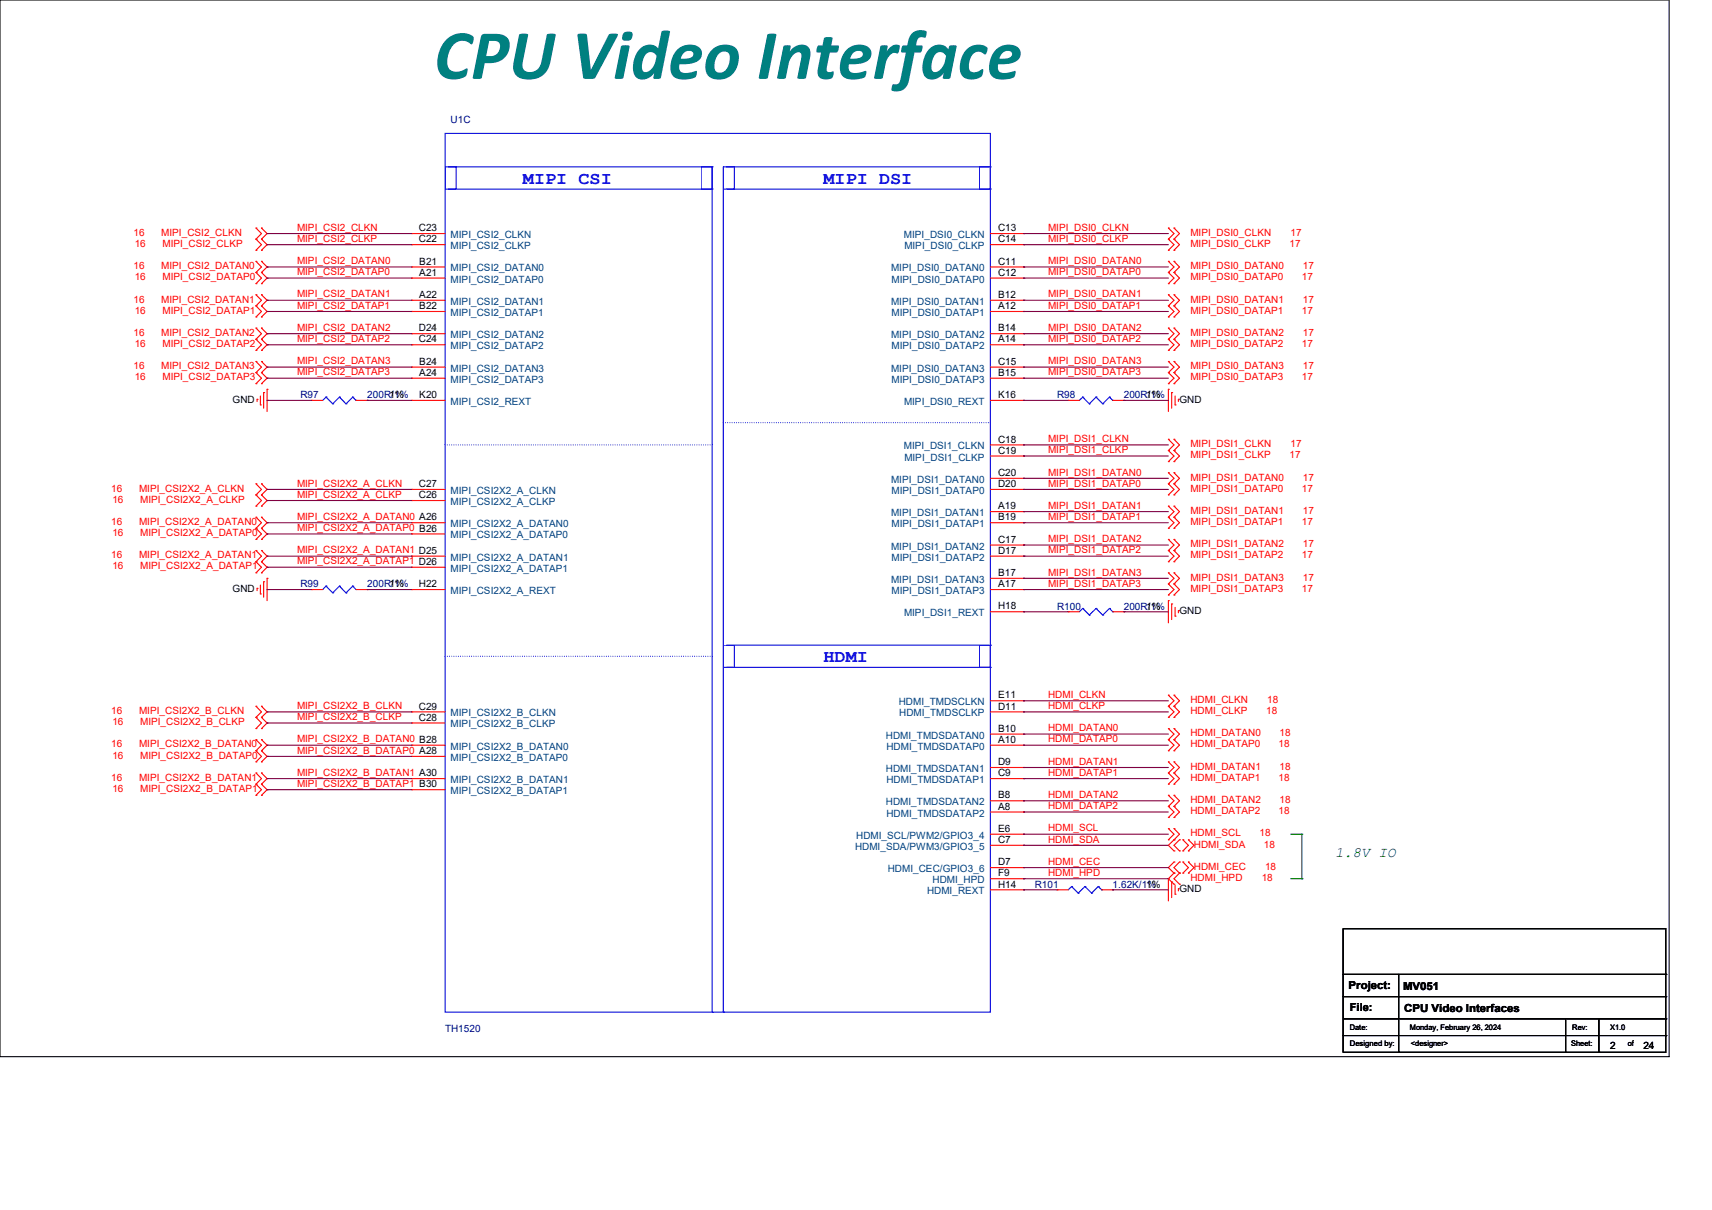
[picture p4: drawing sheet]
<svg xmlns="http://www.w3.org/2000/svg" width="297mm" height="210mm" viewBox="0 0 297 210" stroke-linecap="round" stroke-linejoin="round" font-family="sans-serif">
<defs><g id="words">
<text font-size="12.3" fill="#008080" x="75.3" y="13.7">CPU Video Interface</text>
<g font-size="3.1" fill="#00f">
<text x="90.7" y="31.9">MIPI CSI</text>
<text x="142.9" y="31.9">MIPI DSI</text>
<text x="142.9" y="114.9">HDMI</text>
</g>
<text font-size="2.5" fill="#008000" x="231.7" y="148.8">1.8V IO</text>
<g font-size="1.9">
<text x="233.9" y="171.7">Project:</text>
<text x="243.4" y="171.9">MV051</text>
<text x="234.2" y="175.5">File:</text>
<text x="243.6" y="175.7">CPU Video Interfaces</text>
</g>
<g font-size="1.7" fill="#000080">
<text x="78.2" y="21.4">U1C</text>
<text x="52.1" y="69.1">R97</text>
<text x="63.7" y="69.1">200R/1%</text>
<text x="183.4" y="69.1">R98</text>
<text x="194.9" y="69.1">200R/1%</text>
<text x="52.1" y="101.9">R99</text>
<text x="63.7" y="101.9">200R/1%</text>
<text x="183.4" y="105.8">R100</text>
<text x="194.9" y="105.8">200R/1%</text>
<text x="179.5" y="154.1">R101</text>
<text x="193" y="154.1">1.62K/1%</text>
<text x="77.2" y="179.1">TH1520</text>
</g>
<g font-size="1.7" fill="#f00">
<text x="23.2" y="40.9">16</text>
<text x="28" y="40.9">MIPI_CSI2_CLKN</text>
<text x="51.5" y="40">MIPI_CSI2_CLKN</text>
<text x="51.5" y="42">MIPI_CSI2_CLKP</text>
<text x="181.8" y="40">MIPI_DSI0_CLKN</text>
<text x="181.8" y="42">MIPI_DSI0_CLKP</text>
<text x="206.5" y="40.9">MIPI_DSI0_CLKN</text>
<text x="223.9" y="40.9">17</text>
<text x="23.2" y="46.7">16</text>
<text x="23.4" y="42.9">16</text>
<text x="28" y="46.7">MIPI_CSI2_DATAN0</text>
<text x="28.2" y="42.9">MIPI_CSI2_CLKP</text>
<text x="51.5" y="45.8">MIPI_CSI2_DATAN0</text>
<text x="51.5" y="47.8">MIPI_CSI2_DATAP0</text>
<text x="181.8" y="45.8">MIPI_DSI0_DATAN0</text>
<text x="181.8" y="47.8">MIPI_DSI0_DATAP0</text>
<text x="206.5" y="42.9">MIPI_DSI0_CLKP</text>
<text x="206.5" y="46.7">MIPI_DSI0_DATAN0</text>
<text x="223.7" y="42.9">17</text>
<text x="226" y="46.7">17</text>
<text x="23.2" y="52.5">16</text>
<text x="23.4" y="48.6">16</text>
<text x="28" y="52.5">MIPI_CSI2_DATAN1</text>
<text x="28.2" y="48.6">MIPI_CSI2_DATAP0</text>
<text x="51.5" y="51.6">MIPI_CSI2_DATAN1</text>
<text x="51.5" y="53.6">MIPI_CSI2_DATAP1</text>
<text x="181.8" y="51.6">MIPI_DSI0_DATAN1</text>
<text x="181.8" y="53.6">MIPI_DSI0_DATAP1</text>
<text x="206.5" y="48.6">MIPI_DSI0_DATAP0</text>
<text x="206.5" y="52.5">MIPI_DSI0_DATAN1</text>
<text x="225.8" y="48.6">17</text>
<text x="226" y="52.5">17</text>
<text x="23.2" y="58.3">16</text>
<text x="23.4" y="54.4">16</text>
<text x="28" y="58.3">MIPI_CSI2_DATAN2</text>
<text x="28.2" y="54.4">MIPI_CSI2_DATAP1</text>
<text x="51.5" y="57.4">MIPI_CSI2_DATAN2</text>
<text x="51.5" y="59.4">MIPI_CSI2_DATAP2</text>
<text x="181.8" y="57.4">MIPI_DSI0_DATAN2</text>
<text x="181.8" y="59.4">MIPI_DSI0_DATAP2</text>
<text x="206.5" y="54.4">MIPI_DSI0_DATAP1</text>
<text x="206.5" y="58.3">MIPI_DSI0_DATAN2</text>
<text x="225.8" y="54.4">17</text>
<text x="226" y="58.3">17</text>
<text x="23.2" y="64.1">16</text>
<text x="23.4" y="60.2">16</text>
<text x="28" y="64.1">MIPI_CSI2_DATAN3</text>
<text x="28.2" y="60.2">MIPI_CSI2_DATAP2</text>
<text x="51.5" y="63.2">MIPI_CSI2_DATAN3</text>
<text x="51.5" y="65.2">MIPI_CSI2_DATAP3</text>
<text x="181.8" y="63.2">MIPI_DSI0_DATAN3</text>
<text x="181.8" y="65.2">MIPI_DSI0_DATAP3</text>
<text x="206.5" y="60.2">MIPI_DSI0_DATAP2</text>
<text x="206.5" y="64.1">MIPI_DSI0_DATAN3</text>
<text x="225.8" y="60.2">17</text>
<text x="226" y="64.1">17</text>
<text x="23.4" y="66">16</text>
<text x="28.2" y="66">MIPI_CSI2_DATAP3</text>
<text x="206.5" y="66">MIPI_DSI0_DATAP3</text>
<text x="225.8" y="66">17</text>
<text x="181.8" y="76.7">MIPI_DSI1_CLKN</text>
<text x="206.5" y="77.6">MIPI_DSI1_CLKN</text>
<text x="223.9" y="77.6">17</text>
<text x="181.8" y="78.7">MIPI_DSI1_CLKP</text>
<text x="181.8" y="82.5">MIPI_DSI1_DATAN0</text>
<text x="206.5" y="79.5">MIPI_DSI1_CLKP</text>
<text x="206.5" y="83.4">MIPI_DSI1_DATAN0</text>
<text x="223.7" y="79.5">17</text>
<text x="226" y="83.4">17</text>
<text x="19.3" y="85.3">16</text>
<text x="19.5" y="87.2">16</text>
<text x="24.1" y="85.3">MIPI_CSI2X2_A_CLKN</text>
<text x="24.3" y="87.2">MIPI_CSI2X2_A_CLKP</text>
<text x="51.5" y="84.5">MIPI_CSI2X2_A_CLKN</text>
<text x="51.5" y="86.4">MIPI_CSI2X2_A_CLKP</text>
<text x="181.8" y="84.5">MIPI_DSI1_DATAP0</text>
<text x="181.8" y="88.3">MIPI_DSI1_DATAN1</text>
<text x="206.5" y="85.3">MIPI_DSI1_DATAP0</text>
<text x="206.5" y="89.2">MIPI_DSI1_DATAN1</text>
<text x="225.8" y="85.3">17</text>
<text x="226" y="89.2">17</text>
<text x="19.3" y="91.1">16</text>
<text x="19.5" y="93">16</text>
<text x="24.1" y="91.1">MIPI_CSI2X2_A_DATAN0</text>
<text x="24.3" y="93">MIPI_CSI2X2_A_DATAP0</text>
<text x="51.5" y="90.2">MIPI_CSI2X2_A_DATAN0 A26</text>
<text x="51.5" y="92.2">MIPI_CSI2X2_A_DATAP0 B26</text>
<text x="181.8" y="90.2">MIPI_DSI1_DATAP1</text>
<text x="181.8" y="94.1">MIPI_DSI1_DATAN2</text>
<text x="206.5" y="91.1">MIPI_DSI1_DATAP1</text>
<text x="206.5" y="95">MIPI_DSI1_DATAN2</text>
<text x="225.8" y="91.1">17</text>
<text x="226" y="95">17</text>
<text x="19.3" y="96.9">16</text>
<text x="19.5" y="98.8">16</text>
<text x="24.1" y="96.9">MIPI_CSI2X2_A_DATAN1</text>
<text x="24.3" y="98.8">MIPI_CSI2X2_A_DATAP1</text>
<text x="51.5" y="96">MIPI_CSI2X2_A_DATAN1 D25</text>
<text x="51.5" y="98">MIPI_CSI2X2_A_DATAP1 D26</text>
<text x="181.8" y="96">MIPI_DSI1_DATAP2</text>
<text x="181.8" y="99.9">MIPI_DSI1_DATAN3</text>
<text x="181.8" y="101.8">MIPI_DSI1_DATAP3</text>
<text x="206.5" y="96.9">MIPI_DSI1_DATAP2</text>
<text x="206.5" y="100.8">MIPI_DSI1_DATAN3</text>
<text x="225.8" y="96.9">17</text>
<text x="226" y="100.8">17</text>
<text x="206.5" y="102.7">MIPI_DSI1_DATAP3</text>
<text x="225.8" y="102.7">17</text>
<text x="19.3" y="123.9">16</text>
<text x="19.5" y="125.9">16</text>
<text x="24.1" y="123.9">MIPI_CSI2X2_B_CLKN</text>
<text x="24.3" y="125.9">MIPI_CSI2X2_B_CLKP</text>
<text x="51.5" y="123.1">MIPI_CSI2X2_B_CLKN</text>
<text x="51.5" y="125">MIPI_CSI2X2_B_CLKP</text>
<text x="181.8" y="121.1">HDMI_CLKN</text>
<text x="181.8" y="123.1">HDMI_CLKP</text>
<text x="206.5" y="122">HDMI_CLKN</text>
<text x="206.5" y="123.9">HDMI_CLKP</text>
<text x="219.7" y="123.9">18</text>
<text x="219.9" y="122">18</text>
<text x="19.3" y="129.7">16</text>
<text x="19.5" y="131.7">16</text>
<text x="24.1" y="129.7">MIPI_CSI2X2_B_DATAN0</text>
<text x="24.3" y="131.7">MIPI_CSI2X2_B_DATAP0</text>
<text x="51.5" y="128.8">MIPI_CSI2X2_B_DATAN0 B28</text>
<text x="51.5" y="130.8">MIPI_CSI2X2_B_DATAP0 A28</text>
<text x="181.8" y="126.9">HDMI_DATAN0</text>
<text x="181.8" y="128.8">HDMI_DATAP0</text>
<text x="206.5" y="127.8">HDMI_DATAN0</text>
<text x="206.5" y="129.7">HDMI_DATAP0</text>
<text x="221.8" y="129.7">18</text>
<text x="222" y="127.8">18</text>
<text x="19.3" y="135.5">16</text>
<text x="19.5" y="137.4">16</text>
<text x="24.1" y="135.5">MIPI_CSI2X2_B_DATAN1</text>
<text x="24.3" y="137.4">MIPI_CSI2X2_B_DATAP1</text>
<text x="51.5" y="134.6">MIPI_CSI2X2_B_DATAN1 A30</text>
<text x="51.5" y="136.6">MIPI_CSI2X2_B_DATAP1 B30</text>
<text x="181.8" y="132.7">HDMI_DATAN1</text>
<text x="181.8" y="134.6">HDMI_DATAP1</text>
<text x="206.5" y="133.6">HDMI_DATAN1</text>
<text x="206.5" y="135.5">HDMI_DATAP1</text>
<text x="221.8" y="135.5">18</text>
<text x="222" y="133.6">18</text>
<text x="181.8" y="138.5">HDMI_DATAN2</text>
<text x="181.8" y="140.4">HDMI_DATAP2</text>
<text x="206.5" y="139.4">HDMI_DATAN2</text>
<text x="206.5" y="141.3">HDMI_DATAP2</text>
<text x="221.8" y="141.3">18</text>
<text x="222" y="139.4">18</text>
<text x="181.8" y="144.3">HDMI_SCL</text>
<text x="181.8" y="146.2">HDMI_SDA</text>
<text x="206.5" y="145.2">HDMI_SCL</text>
<text x="207.1" y="147.1">HDMI_SDA</text>
<text x="218.5" y="145.2">18</text>
<text x="219.3" y="147.1">18</text>
<text x="181.8" y="150.1">HDMI_CEC</text>
<text x="181.8" y="152">HDMI_HPD</text>
<text x="206.5" y="152.9">HDMI_HPD</text>
<text x="207.1" y="151">HDMI_CEC</text>
<text x="218.9" y="152.9">18</text>
<text x="219.5" y="151">18</text>
</g>
<g font-size="1.7">
<text x="72.7" y="40.1">C23</text>
<text x="173.1" y="40.1">C13</text>
<text x="72.7" y="42.1">C22</text>
<text x="72.7" y="45.9">B21</text>
<text x="72.7" y="47.9">A21</text>
<text x="173.1" y="42.1">C14</text>
<text x="173.1" y="47.9">C12</text>
<text x="173.1" y="45.9">C11</text>
<text x="72.7" y="53.7">B22</text>
<text x="72.7" y="51.7">A22</text>
<text x="173.1" y="51.7">B12</text>
<text x="173.1" y="53.7">A12</text>
<text x="72.7" y="57.5">D24</text>
<text x="72.7" y="59.4">C24</text>
<text x="173.1" y="57.5">B14</text>
<text x="173.1" y="59.4">A14</text>
<text x="72.7" y="63.3">B24</text>
<text x="72.7" y="65.2">A24</text>
<text x="173.1" y="65.2">B15</text>
<text x="173.1" y="63.3">C15</text>
<text x="40.3" y="69.9">GND</text>
<text x="67.6" y="69.1">1%</text>
<text x="72.7" y="69.1">K20</text>
<text x="173.1" y="69.1">K16</text>
<text x="198.8" y="69.1">1%</text>
<text x="204.6" y="69.9">GND</text>
<text x="173.1" y="76.8">C18</text>
<text x="173.1" y="82.6">C20</text>
<text x="173.1" y="78.7">C19</text>
<text x="72.7" y="84.5">C27</text>
<text x="72.7" y="86.5">C26</text>
<text x="173.1" y="84.5">D20</text>
<text x="173.1" y="88.4">A19</text>
<text x="173.1" y="90.3">B19</text>
<text x="173.1" y="94.2">C17</text>
<text x="67.6" y="101.9">1%</text>
<text x="72.7" y="101.9">H22</text>
<text x="173.1" y="96.1">D17</text>
<text x="173.1" y="100">B17</text>
<text x="173.1" y="101.9">A17</text>
<text x="40.3" y="102.7">GND</text>
<text x="173.1" y="105.8">H18</text>
<text x="198.8" y="105.8">1%</text>
<text x="204.6" y="106.6">GND</text>
<text x="72.7" y="123.1">C29</text>
<text x="72.7" y="125.1">C28</text>
<text x="173.1" y="121.2">E11</text>
<text x="173.1" y="123.1">D11</text>
<text x="173.1" y="127">B10</text>
<text x="173.1" y="128.9">A10</text>
<text x="173.1" y="132.8">D9</text>
<text x="173.1" y="134.7">C9</text>
<text x="173.1" y="138.6">B8</text>
<text x="173.1" y="140.5">A8</text>
<text x="173.1" y="144.4">E6</text>
<text x="173.1" y="146.3">C7</text>
<text x="173.1" y="150.2">D7</text>
<text x="173.1" y="152.1">F9</text>
<text x="173.1" y="154">H14</text>
<text x="198.8" y="154.1">1%</text>
<text x="204.6" y="154.8">GND</text>
<text x="279.3" y="182">2</text>
<text x="285.1" y="182">24</text>
</g>
<g font-size="1.7" fill="#004080">
<text x="78.2" y="41.3">MIPI_CSI2_CLKN</text>
<text x="156.8" y="41.3">MIPI_DSI0_CLKN</text>
<text x="78.2" y="47.1">MIPI_CSI2_DATAN0</text>
<text x="78.2" y="43.2">MIPI_CSI2_CLKP</text>
<text x="154.6" y="47.1">MIPI_DSI0_DATAN0</text>
<text x="156.9" y="43.2">MIPI_DSI0_CLKP</text>
<text x="78.2" y="49">MIPI_CSI2_DATAP0</text>
<text x="78.2" y="52.9">MIPI_CSI2_DATAN1</text>
<text x="154.6" y="52.9">MIPI_DSI0_DATAN1</text>
<text x="154.7" y="49">MIPI_DSI0_DATAP0</text>
<text x="78.2" y="58.7">MIPI_CSI2_DATAN2</text>
<text x="78.2" y="54.8">MIPI_CSI2_DATAP1</text>
<text x="154.6" y="58.7">MIPI_DSI0_DATAN2</text>
<text x="154.7" y="54.8">MIPI_DSI0_DATAP1</text>
<text x="78.2" y="60.6">MIPI_CSI2_DATAP2</text>
<text x="78.2" y="64.5">MIPI_CSI2_DATAN3</text>
<text x="154.6" y="64.5">MIPI_DSI0_DATAN3</text>
<text x="154.7" y="60.6">MIPI_DSI0_DATAP2</text>
<text x="78.2" y="66.4">MIPI_CSI2_DATAP3</text>
<text x="78.2" y="70.3">MIPI_CSI2_REXT</text>
<text x="154.7" y="66.4">MIPI_DSI0_DATAP3</text>
<text x="156.8" y="70.3">MIPI_DSI0_REXT</text>
<text x="156.8" y="78">MIPI_DSI1_CLKN</text>
<text x="154.6" y="83.8">MIPI_DSI1_DATAN0</text>
<text x="156.9" y="79.9">MIPI_DSI1_CLKP</text>
<text x="78.2" y="85.7">MIPI_CSI2X2_A_CLKN</text>
<text x="78.2" y="87.7">MIPI_CSI2X2_A_CLKP</text>
<text x="154.6" y="89.6">MIPI_DSI1_DATAN1</text>
<text x="154.7" y="85.7">MIPI_DSI1_DATAP0</text>
<text x="78.2" y="93.5">MIPI_CSI2X2_A_DATAP0</text>
<text x="78.2" y="91.5">MIPI_CSI2X2_A_DATAN0</text>
<text x="154.6" y="95.4">MIPI_DSI1_DATAN2</text>
<text x="154.7" y="91.5">MIPI_DSI1_DATAP1</text>
<text x="78.2" y="99.2">MIPI_CSI2X2_A_DATAP1</text>
<text x="78.2" y="97.3">MIPI_CSI2X2_A_DATAN1</text>
<text x="154.6" y="101.2">MIPI_DSI1_DATAN3</text>
<text x="154.7" y="97.3">MIPI_DSI1_DATAP2</text>
<text x="78.2" y="103.1">MIPI_CSI2X2_A_REXT</text>
<text x="154.7" y="103.1">MIPI_DSI1_DATAP3</text>
<text x="156.8" y="107">MIPI_DSI1_REXT</text>
<text x="78.2" y="124.3">MIPI_CSI2X2_B_CLKN</text>
<text x="155.9" y="122.4">HDMI_TMDSCLKN</text>
<text x="156" y="124.3">HDMI_TMDSCLKP</text>
<text x="78.2" y="126.3">MIPI_CSI2X2_B_CLKP</text>
<text x="78.2" y="130.1">MIPI_CSI2X2_B_DATAN0</text>
<text x="153.7" y="128.2">HDMI_TMDSDATAN0</text>
<text x="153.8" y="130.1">HDMI_TMDSDATAP0</text>
<text x="78.2" y="137.8">MIPI_CSI2X2_B_DATAP1</text>
<text x="78.2" y="135.9">MIPI_CSI2X2_B_DATAN1</text>
<text x="78.2" y="132.1">MIPI_CSI2X2_B_DATAP0</text>
<text x="153.7" y="134">HDMI_TMDSDATAN1</text>
<text x="153.8" y="135.9">HDMI_TMDSDATAP1</text>
<text x="153.7" y="139.8">HDMI_TMDSDATAN2</text>
<text x="153.8" y="141.7">HDMI_TMDSDATAP2</text>
<text x="148.3" y="147.5">HDMI_SDA/PWM3/GPIO3_5</text>
<text x="148.5" y="145.6">HDMI_SCL/PWM2/GPIO3_4</text>
<text x="154" y="151.4">HDMI_CEC/GPIO3_6</text>
<text x="160.8" y="155.2">HDMI_REXT</text>
<text x="161.8" y="153.3">HDMI_HPD</text>
</g>
<g font-size="1.3">
<text x="234.2" y="178.8">Date:</text>
<text x="244.6" y="178.8">Monday, February 26, 2024</text>
<text x="272.8" y="178.8">Rev:</text>
<text x="279.3" y="178.8">X1.0</text>
<text x="234.2" y="181.5">Designed by:</text>
<text x="244.8" y="181.5">&lt;designer&gt;</text>
<text x="272.6" y="181.5">Sheet:</text>
<text x="282.4" y="181.5">of</text>
</g>
</g></defs>
<g fill="none" stroke="#000" stroke-width=".19">
<path d="M0 0h289.6v183.4h-289.6zM233 161.2h56v21.4h-56zM233 169.1h56M233 173h56M233 176.8h56M233 179.7h56M242.7 169.1v13.5M271.6 176.8v5.8M277.4 176.8v5.8M289 169.1h.1M289 173h.1M289 176.8h.1"/>
<path d="M289 179.7h.1M242.7 182.6h.1M271.6 182.6h.1M277.4 182.6h.1"/>
</g>
<path d="M223.9 152.5h1.9M223.9 144.8h1.9M225.8 152.5h.1M225.8 144.8h.1M225.8 144.8v7.7" fill="none" stroke="#008000" stroke-width=".19"/>
<g fill="none" stroke="#f00" stroke-width=".19">
<path d="M44.4 39.6h.1M44.4 39.6l1 .9-1 1M45.4 39.6h.1M45.4 39.6l.9 .9-.9 1M202.7 39.6h.1M202.7 39.6l1 .9-1 1M203.7 39.6h.1M203.7 39.6l.9 .9-.9 1M44.4 47.3h.1M44.4 45.4h.1M44.4 49.2h.1M44.4 53.1h.1"/>
<path d="M44.4 51.2h.1M44.4 55h.1M44.4 58.9h.1M44.4 56.9h.1M44.4 41.5h.1M44.4 43.4h.1M44.4 45.4l1 .9-1 1M44.4 47.3l1 1-1 .9M44.4 51.2l1 .9-1 1M44.4 53.1l1 1-1 .9M44.4 56.9l1 1-1 1M44.4 58.9l1 .9-1 1"/>
<path d="M44.4 41.5l1 1-1 .9M45.4 45.4h.1M45.4 47.3h.1M45.4 49.2h.1M45.4 51.2h.1M45.4 53.1h.1M45.4 55h.1M45.4 56.9h.1M45.4 58.9h.1M45.4 41.5h.1M45.4 43.4h.1M45.4 45.4l.9 .9-.9 1"/>
<path d="M45.4 47.3l.9 1-.9 .9M45.4 51.2l.9 .9-.9 1M45.4 53.1l.9 1-.9 .9M45.4 56.9l.9 1-.9 1M45.4 58.9l.9 .9-.9 1M45.4 41.5l.9 1-.9 .9M71.4 57.9h.1M71.4 59.8h.1M71.4 46.3h.1M71.4 40.5h.1M71.4 54.1h.1M71.4 48.3h.1"/>
<path d="M71.4 42.5h.1M71.4 52.1h.1M71.4 57.9h5.8M71.4 59.8h5.8M71.4 46.3h5.8M71.4 40.5h5.8M71.4 54.1h5.8M71.4 48.3h5.8M71.4 42.5h5.8M71.4 52.1h5.8M171.8 57.9h5.8M171.8 59.8h5.8"/>
<path d="M171.8 46.3h5.8M171.8 40.5h5.8M171.8 54.1h5.8M171.8 48.3h5.8M171.8 42.5h5.8M171.8 52.1h5.8M177.6 42.5h.1M177.6 40.5h.1M177.6 52.1h.1M177.6 48.3h.1M177.6 57.9h.1M177.6 54.1h.1"/>
<path d="M177.6 46.3h.1M177.6 59.8h.1M202.7 41.5h.1M202.7 43.4h.1M202.7 45.4h.1M202.7 47.3h.1M202.7 49.2h.1M202.7 51.2h.1M202.7 53.1h.1M202.7 55h.1M202.7 56.9h.1M202.7 58.9h.1"/>
<path d="M202.7 41.5l1 1-1 .9M202.7 45.4l1 .9-1 1M202.7 47.3l1 1-1 .9M202.7 51.2l1 .9-1 1M202.7 53.1l1 1-1 .9M202.7 56.9l1 1-1 1M202.7 58.9l1 .9-1 1M203.7 41.5h.1M203.7 43.4h.1M203.7 45.4h.1M203.7 47.3h.1M203.7 49.2h.1"/>
<path d="M203.7 51.2h.1M203.7 53.1h.1M203.7 55h.1M203.7 56.9h.1M203.7 58.9h.1M203.7 41.5l.9 1-.9 .9M203.7 45.4l.9 .9-.9 1M203.7 47.3l.9 1-.9 .9M203.7 51.2l.9 .9-.9 1M203.7 53.1l.9 1-.9 .9M203.7 56.9l.9 1-.9 1M203.7 58.9l.9 .9-.9 1"/>
<path d="M44.4 60.8h.1M44.4 64.7h.1M44.4 62.7h.1M44.4 66.6h.1M44.4 62.7l1 1-1 1M44.4 64.7l1 .9-1 1M44.6 69.3h.1M44.6 69.3v.4M45.2 70.3h.1M45.2 68.7v1.6M45.4 60.8h.1M45.4 62.7h.1"/>
<path d="M45.4 64.7h.1M45.4 66.6h.1M45.4 62.7l.9 1-.9 1M45.4 64.7l.9 .9-.9 1M45.7 68.1h.1M45.7 68.1v2.7M46.3 67.6h.1M46.3 67.6v3.8M54.1 69.5h.1M54.1 69.5h1.9M61.8 69.5h1.9M63.7 69.5h.1"/>
<path d="M71.4 63.7h.1M71.4 65.6h.1M71.4 69.5h.1M71.4 63.7h5.8M71.4 65.6h5.8M71.4 69.5h5.8M171.8 63.7h5.8M171.8 65.6h5.8M171.8 69.5h5.8M171.8 79.1h5.8M171.8 77.2h5.8M177.6 65.6h.1"/>
<path d="M177.6 63.7h.1M177.6 69.5h.1M177.6 79.1h.1M177.6 77.2h.1M185.3 69.5h.1M185.3 69.5h1.9M193 69.5h2M195 69.5h.1M202.7 67.6h.1M202.7 60.8h.1M202.7 62.7h.1M202.7 64.7h.1"/>
<path d="M202.7 66.6h.1M202.7 76.2h.1M202.7 78.2h.1M202.7 67.6v3.8M202.7 62.7l1 1-1 1M202.7 64.7l1 .9-1 1M202.7 76.2l1 1-1 1M202.7 78.2l1 .9-1 1M203.3 68.1h.1M203.3 68.1v2.7M203.7 60.8h.1M203.7 62.7h.1"/>
<path d="M203.7 64.7h.1M203.7 66.6h.1M203.7 76.2h.1M203.7 78.2h.1M203.7 62.7l.9 1-.9 1M203.7 64.7l.9 .9-.9 1M203.7 76.2l.9 1-.9 1M203.7 78.2l.9 .9-.9 1M203.9 70.3h.1M203.9 68.7v1.6M204.4 69.3h.1M204.4 69.3v.4"/>
<path d="M44.4 91.7h.1M44.4 89.8h.1M44.4 93.6h.1M44.4 97.5h.1M44.4 95.5h.1M44.4 99.4h.1M44.4 85.9h.1M44.4 84h.1M44.4 87.8h.1M44.4 89.8l1 .9-1 1M44.4 91.7l1 1-1 .9M44.4 95.5l1 1-1 1"/>
<path d="M44.4 97.5l1 .9-1 1M44.4 84l1 .9-1 1M44.4 85.9l1 1-1 .9M45.4 89.8h.1M45.4 91.7h.1M45.4 93.6h.1M45.4 95.5h.1M45.4 97.5h.1M45.4 99.4h.1M45.4 84h.1M45.4 85.9h.1M45.4 87.8h.1"/>
<path d="M45.4 89.8l.9 .9-.9 1M45.4 91.7l.9 1-.9 .9M45.4 95.5l.9 1-.9 1M45.4 97.5l.9 .9-.9 1M45.4 84l.9 .9-.9 1M45.4 85.9l.9 1-.9 .9M71.4 98.4h.1M71.4 96.5h.1M71.4 84.9h.1M71.4 92.7h.1M71.4 86.9h.1M71.4 90.7h.1"/>
<path d="M71.4 98.4h5.8M71.4 96.5h5.8M71.4 84.9h5.8M71.4 92.7h5.8M71.4 86.9h5.8M71.4 90.7h5.8M171.8 96.5h5.8M171.8 84.9h5.8M171.8 90.7h5.8M171.8 83h5.8M171.8 88.8h5.8M171.8 94.6h5.8"/>
<path d="M177.6 84.9h.1M177.6 83h.1M177.6 90.7h.1M177.6 96.5h.1M177.6 88.8h.1M177.6 94.6h.1M202.7 80.1h.1M202.7 82h.1M202.7 84h.1M202.7 85.9h.1M202.7 87.8h.1M202.7 89.8h.1"/>
<path d="M202.7 91.7h.1M202.7 93.6h.1M202.7 95.5h.1M202.7 97.5h.1M202.7 99.4h.1M202.7 82l1 1-1 1M202.7 84l1 .9-1 1M202.7 87.8l1 1-1 1M202.7 89.8l1 .9-1 1M202.7 93.6l1 1-1 .9M202.7 95.5l1 1-1 1M202.7 99.4l1 1-1 .9"/>
<path d="M203.7 80.1h.1M203.7 82h.1M203.7 84h.1M203.7 85.9h.1M203.7 87.8h.1M203.7 89.8h.1M203.7 91.7h.1M203.7 93.6h.1M203.7 95.5h.1M203.7 97.5h.1M203.7 99.4h.1M203.7 82l.9 1-.9 1"/>
<path d="M203.7 84l.9 .9-.9 1M203.7 87.8l.9 1-.9 1M203.7 89.8l.9 .9-.9 1M203.7 93.6l.9 1-.9 .9M203.7 95.5l.9 1-.9 1M203.7 99.4l.9 1-.9 .9M44.6 102.1h.1M44.6 102.1v.4M45.2 103.1h.1M45.2 101.5v1.6M45.7 101h.1M45.7 101v2.7"/>
<path d="M46.3 100.4h.1M46.3 100.4v3.8M54.1 102.3h.1M54.1 102.3h1.9M61.8 102.3h1.9M63.7 102.3h.1M71.4 102.3h.1M71.4 102.3h5.8M171.8 102.3h5.8M171.8 100.4h5.8M171.8 106.2h5.8M177.6 100.4h.1"/>
<path d="M177.6 102.3h.1M177.6 106.2h.1M185.3 106.2h.1M185.3 106.2h1.9M193 106.2h2M195 106.2h.1M202.7 104.2h.1M202.7 101.3h.1M202.7 103.3h.1M202.7 104.2v3.9M202.7 101.3l1 1-1 1M203.3 104.8h.1"/>
<path d="M203.3 104.8v2.7M203.7 101.3h.1M203.7 103.3h.1M203.7 101.3l.9 1-.9 1M203.9 106.9h.1M203.9 105.4v1.5M204.4 106h.1M204.4 106v.4M44.4 124.5h.1M44.4 122.6h.1M44.4 126.4h.1M44.4 130.3h.1"/>
<path d="M44.4 128.4h.1M44.4 132.2h.1M44.4 136.1h.1M44.4 134.2h.1M44.4 138h.1M44.4 122.6l1 .9-1 1M44.4 124.5l1 1-1 .9M44.4 128.4l1 .9-1 1M44.4 130.3l1 1-1 .9M44.4 134.2l1 .9-1 1M44.4 136.1l1 1-1 .9M45.4 122.6h.1"/>
<path d="M45.4 124.5h.1M45.4 126.4h.1M45.4 128.4h.1M45.4 130.3h.1M45.4 132.2h.1M45.4 134.2h.1M45.4 136.1h.1M45.4 138h.1M45.4 122.6l.9 .9-.9 1M45.4 124.5l.9 1-.9 .9M45.4 128.4l.9 .9-.9 1M45.4 130.3l.9 1-.9 .9"/>
<path d="M45.4 134.2l.9 .9-.9 1M45.4 136.1l.9 1-.9 .9M71.4 123.5h.1M71.4 125.5h.1M71.4 137.1h.1M71.4 129.3h.1M71.4 135.1h.1M71.4 131.3h.1M71.4 123.5h5.8M71.4 125.5h5.8M71.4 137.1h5.8M71.4 129.3h5.8"/>
<path d="M71.4 135.1h5.8M71.4 131.3h5.8M171.8 123.5h5.8M171.8 129.3h5.8M171.8 135.1h5.8M171.8 121.6h5.8M171.8 127.4h5.8M171.8 133.2h5.8M171.8 139h5.8M177.6 121.6h.1M177.6 123.5h.1M177.6 127.4h.1"/>
<path d="M177.6 133.2h.1M177.6 139h.1M177.6 129.3h.1M177.6 135.1h.1M202.7 120.6h.1M202.7 122.6h.1M202.7 124.5h.1M202.7 126.4h.1M202.7 128.4h.1M202.7 130.3h.1M202.7 132.2h.1M202.7 134.2h.1"/>
<path d="M202.7 136.1h.1M202.7 138h.1M202.7 140h.1M202.7 120.6l1 1-1 1M202.7 122.6l1 .9-1 1M202.7 126.4l1 1-1 1M202.7 128.4l1 .9-1 1M202.7 132.2l1 1-1 1M202.7 134.2l1 .9-1 1M202.7 138l1 1-1 1M202.7 140l1 .9-1 1M203.7 120.6h.1"/>
<path d="M203.7 122.6h.1M203.7 124.5h.1M203.7 126.4h.1M203.7 128.4h.1M203.7 130.3h.1M203.7 132.2h.1M203.7 134.2h.1M203.7 136.1h.1M203.7 138h.1M203.7 140h.1M203.7 120.6l.9 1-.9 1M203.7 122.6l.9 .9-.9 1"/>
<path d="M203.7 126.4l.9 1-.9 1M203.7 128.4l.9 .9-.9 1M203.7 132.2l.9 1-.9 1M203.7 134.2l.9 .9-.9 1M203.7 138l.9 1-.9 1M203.7 140l.9 .9-.9 1M171.8 150.6h5.8M171.8 152.5h5.8M171.8 154.4h5.8M171.8 144.8h5.8M171.8 146.7h5.8M171.8 140.9h5.8"/>
<path d="M177.6 150.6h.1M177.6 152.5h.1M177.6 154.4h.1M177.6 144.8h.1M177.6 146.7h.1M177.6 140.9h.1M183.4 154.4h.1M183.4 154.4h1.9M191.1 154.4h1.9M193 154.4h.1M202.7 152.5h.1M202.7 141.9h.1"/>
<path d="M202.7 143.8h.1M202.7 145.8h.1M202.7 152.5v3.9M202.7 143.8l1 1-1 1M202.7 152.5l1 1M203.3 153.1h.1M203.3 153.1v2.7M203.7 141.9h.1M203.7 143.8h.1M203.7 145.8h.1M203.7 147.7h.1M203.7 149.6h.1"/>
<path d="M203.7 151.5h.1M203.7 153.5h.1M203.7 143.8l.9 1-.9 1M203.7 145.8l-1 .9 1 1M203.7 149.6l-1 1 1 .9M203.7 151.5l-1 1M203.9 155.2h.1M203.9 153.7v1.5M204.4 154.2h.1M204.4 154.2v.4M204.6 147.7h.1M204.6 145.8h.1"/>
<path d="M204.6 151.5h.1M204.6 149.6h.1M204.6 153.5h.1M204.6 145.8l-.9 .9 .9 1M204.6 149.6l-.9 1 .9 .9M204.6 151.5l-.9 1 .9 1M205.2 147.7h.1M205.2 145.8h.1M205.2 151.5h.1M205.2 149.6h.1M205.2 145.8l1 .9-1 1M205.2 149.6l1 1-1 .9"/>
<path d="M206.2 145.8h.1M206.2 147.7h.1M206.2 149.6h.1M206.2 151.5h.1M206.2 145.8l.9 .9-.9 1M206.2 149.6l.9 1-.9 .9"/>
</g>
<g fill="none" stroke="#00f" stroke-width=".19">
<path d="M77.2 23.2h94.6v152.5h-94.6zM77.2 29h1.9v3.8h-1.9zM77.8 32.8h45.7M77.8 29h45.7M121.6 29h1.9v3.8h-1.9zM123.5 32.8h.1M123.5 29h.1M123.5 29v146.7M125.5 29h1.9v3.8h-1.9zM125.5 29v146.7M126 32.8h45.8M126 29h45.8"/>
<path d="M169.9 29h1.9v3.8h-1.9zM171.8 32.8h.1M171.8 29h.1M56.6 68.9h.1M56.6 68.9l-.6 .6M56.6 68.9l1.1 1.2M57.7 70.1h.1M58.9 68.9h.1M58.9 68.9l-1.2 1.2M58.9 68.9l1.1 1.2M60 70.1h.1M61.2 68.9h.1"/>
<path d="M61.2 68.9l-1.2 1.2M61.2 68.9l.6 .6M61.8 69.5h.1M187.8 68.9h.1M187.8 68.9l-.6 .6M187.8 68.9l1.2 1.2M189 70.1h.1M190.1 68.9h.1M190.1 68.9l-1.1 1.2M190.1 68.9l1.2 1.2M191.3 70.1h.1M192.5 68.9h.1"/>
<path d="M192.5 68.9l-1.2 1.2M192.5 68.9l.5 .6M193 69.5h.1M56.6 101.7h.1M56.6 101.7l-.6 .6M56.6 101.7l1.1 1.2M57.7 102.9h.1M58.9 101.7h.1M58.9 101.7l-1.2 1.2M58.9 101.7l1.1 1.2M60 102.9h.1M61.2 101.7h.1"/>
<path d="M61.2 101.7l-1.2 1.2M61.2 101.7l.6 .6M61.8 102.3h.1M125.5 112h1.9v3.8h-1.9zM126 112h45.8M126 115.8h45.8M169.9 112h1.9v3.8h-1.9zM171.8 112h.1M171.8 115.8h.1M187.8 105.6h.1M187.8 105.6l-.6 .6M187.8 105.6l1.2 1.1"/>
<path d="M189 106.7h.1M190.1 105.6h.1M190.1 105.6l-1.1 1.1M190.1 105.6l1.2 1.1M191.3 106.7h.1M192.5 105.6h.1M192.5 105.6l-1.2 1.1M192.5 105.6l.5 .6M193 106.2h.1M185.9 153.9h.1M185.9 153.9l-.6 .5M185.9 153.9l1.1 1.1"/>
<path d="M187 155h.1M188.2 153.9h.1M188.2 153.9l-1.2 1.1M188.2 153.9l1.2 1.1M189.4 155h.1M190.5 153.9h.1M190.5 153.9l-1.1 1.1M190.5 153.9l.6 .5M191.1 154.4h.1M123.5 175.7h.1M125.5 175.7h.1"/>
</g>
<path d="M77.2 77.2h46.3M123.5 77.2h.1M125.5 73.4h46.3M171.8 73.4h.1M77.2 113.9h46.3M123.5 113.9h.1" fill="none" stroke="#00f" stroke-width=".19" stroke-dasharray="0 .4"/>
<g fill="none" stroke="#800040" stroke-width=".19">
<path d="M46.3 40.5h.1M46.3 42.5h.1M46.3 46.3h.1M46.3 48.3h.1M46.3 52.1h.1M46.3 54.1h.1M46.3 57.9h.1M46.3 59.8h.1M46.3 40.5h25.1M46.3 42.5h25.1M46.3 46.3h25.1M46.3 48.3h25.1"/>
<path d="M46.3 52.1h25.1M46.3 54.1h25.1M46.3 57.9h25.1M46.3 59.8h25.1M177.6 40.5h.1M177.6 42.5h.1M177.6 46.3h.1M177.6 48.3h.1M177.6 52.1h.1M177.6 54.1h.1M177.6 57.9h.1M177.6 59.8h.1"/>
<path d="M177.6 40.5h25.1M177.6 42.5h25.1M177.6 46.3h25.1M177.6 48.3h25.1M177.6 52.1h25.1M177.6 54.1h25.1M177.6 57.9h25.1M177.6 59.8h25.1M46.3 63.7h.1M46.3 65.6h.1M46.3 69.5h.1M46.3 63.7h25.1"/>
<path d="M46.3 65.6h25.1M46.3 69.5h7.8M63.7 69.5h.1M63.7 69.5h7.7M177.6 63.7h.1M177.6 65.6h.1M177.6 77.2h.1M177.6 79.1h.1M177.6 69.5h.1M177.6 63.7h25.1M177.6 65.6h25.1M177.6 69.5h7.7"/>
<path d="M177.6 77.2h25.1M177.6 79.1h25.1M195 69.5h.1M195 69.5h7.7M46.3 84.9h.1M46.3 86.9h.1M46.3 90.7h.1M46.3 92.7h.1M46.3 96.5h.1M46.3 98.4h.1M46.3 84.9h25.1M46.3 86.9h25.1"/>
<path d="M46.3 90.7h25.1M46.3 92.7h25.1M46.3 96.5h25.1M46.3 98.4h25.1M177.6 83h.1M177.6 84.9h.1M177.6 88.8h.1M177.6 90.7h.1M177.6 94.6h.1M177.6 96.5h.1M177.6 83h25.1M177.6 84.9h25.1"/>
<path d="M177.6 88.8h25.1M177.6 90.7h25.1M177.6 94.6h25.1M177.6 96.5h25.1M46.3 102.3h.1M46.3 102.3h7.8M63.7 102.3h.1M63.7 102.3h7.7M177.6 100.4h.1M177.6 102.3h.1M177.6 106.2h.1M177.6 100.4h25.1"/>
<path d="M177.6 102.3h25.1M177.6 106.2h7.7M195 106.2h.1M195 106.2h7.7M46.3 123.5h.1M46.3 125.5h.1M46.3 129.3h.1M46.3 131.3h.1M46.3 135.1h.1M46.3 137.1h.1M46.3 123.5h25.1M46.3 125.5h25.1"/>
<path d="M46.3 129.3h25.1M46.3 131.3h25.1M46.3 135.1h25.1M46.3 137.1h25.1M177.6 121.6h.1M177.6 123.5h.1M177.6 127.4h.1M177.6 129.3h.1M177.6 133.2h.1M177.6 135.1h.1M177.6 139h.1M177.6 123.5h25.1"/>
<path d="M177.6 129.3h25.1M177.6 135.1h25.1M177.6 121.6h25.1M177.6 127.4h25.1M177.6 133.2h25.1M177.6 139h25.1M177.6 150.6h.1M177.6 152.5h.1M177.6 154.4h.1M177.6 140.9h.1M177.6 144.8h.1M177.6 146.7h.1"/>
<path d="M177.6 150.6h25.1M177.6 152.5h25.1M177.6 154.4h5.8M177.6 140.9h25.1M177.6 144.8h25.1M177.6 146.7h25.1M193 154.4h.1M193 154.4h9.7"/>
</g>
<use href="#words"/>
</svg>
